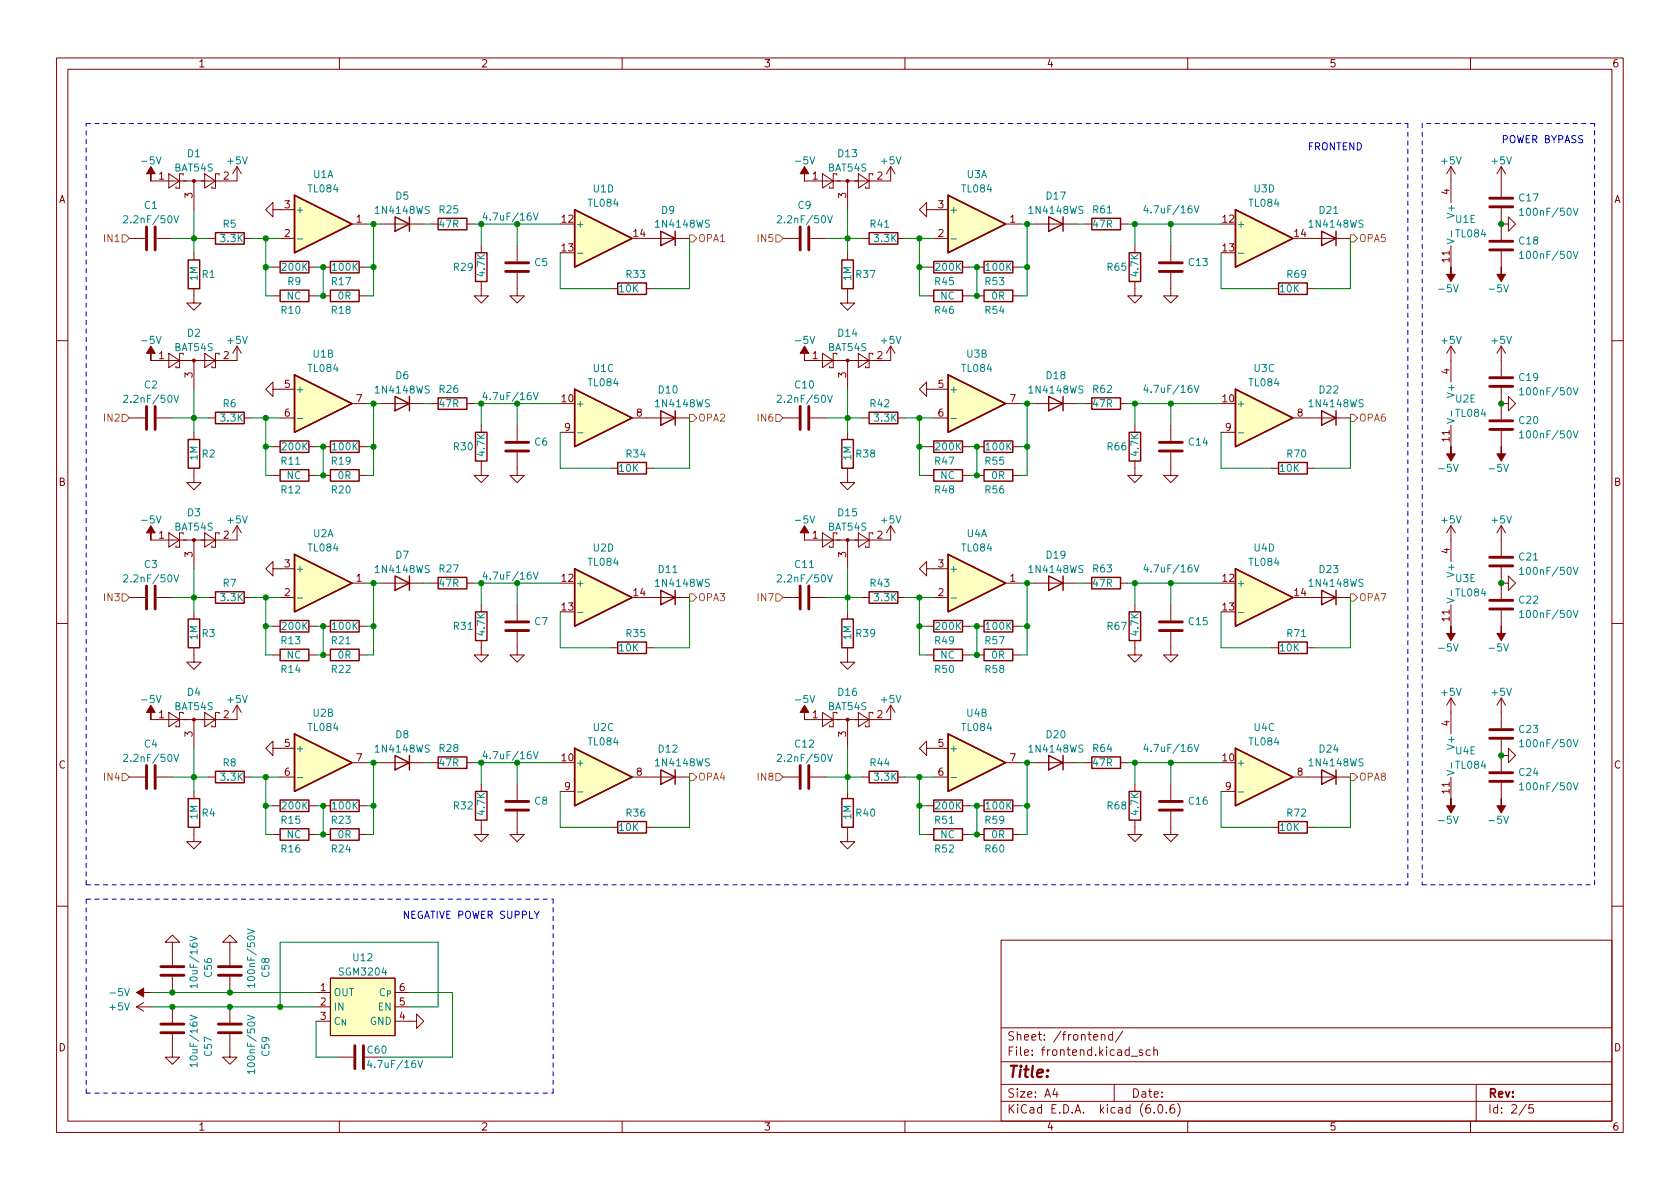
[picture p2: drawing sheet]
<svg xmlns="http://www.w3.org/2000/svg" width="297mm" height="210mm" viewBox="0 0 297 210" stroke-linecap="round" stroke-linejoin="round" font-family="sans-serif">
<defs><g id="words">
<text font-size="2.8" fill="#840000" x="178" y="190.6">Title:</text>
<g font-size="2.1" fill="#840000">
<text x="178" y="184">Sheet: /frontend/</text>
<text x="178" y="186.7">File: frontend.kicad_sch</text>
<text x="178" y="196.9">KiCad E.D.A. kicad (6.0.6)</text>
<text x="178" y="194.1">Size: A4</text>
<text x="200" y="194.1">Date:</text>
<text x="263" y="194.1">Rev:</text>
<text x="263" y="196.9">Id: 2/5</text>
</g>
<g font-size="1.8" fill="#840000">
<text x="35" y="11.9">1</text>
<text x="85" y="11.9">2</text>
<text x="135" y="11.9">3</text>
<text x="185" y="11.9">4</text>
<text x="235" y="11.9">5</text>
<text x="285" y="11.9">6</text>
<text x="10.3" y="35.9">A</text>
<text x="28.1" y="31.7">1</text>
<text x="34" y="35" transform="rotate(-90 34 35)">3</text>
<text x="39.5" y="31.7">2</text>
<text x="143.7" y="31.7">1</text>
<text x="149.6" y="35" transform="rotate(-90 149.6 35)">3</text>
<text x="155.1" y="31.7">2</text>
<text x="256.3" y="34.4" transform="rotate(-90 256.3 34.4)">4</text>
<text x="285.3" y="35.9">A</text>
<text x="50.3" y="41.9">2</text>
<text x="50.3" y="36.8">3</text>
<text x="63" y="39.4">1</text>
<text x="99.3" y="39.4">12</text>
<text x="112" y="41.9">14</text>
<text x="165.9" y="41.9">2</text>
<text x="165.9" y="36.8">3</text>
<text x="178.6" y="39.4">1</text>
<text x="216.2" y="39.4">12</text>
<text x="228.9" y="41.9">14</text>
<text x="99.3" y="44.4">13</text>
<text x="216.2" y="44.4">13</text>
<text x="256.3" y="46.3" transform="rotate(-90 256.3 46.3)">11</text>
<text x="28.1" y="63.5">1</text>
<text x="39.5" y="63.5">2</text>
<text x="143.7" y="63.5">1</text>
<text x="155.1" y="63.5">2</text>
<text x="34" y="66.8" transform="rotate(-90 34 66.8)">3</text>
<text x="50.3" y="68.6">5</text>
<text x="63" y="71.1">7</text>
<text x="99.3" y="71.1">10</text>
<text x="149.6" y="66.8" transform="rotate(-90 149.6 66.8)">3</text>
<text x="165.9" y="68.6">5</text>
<text x="178.6" y="71.1">7</text>
<text x="216.2" y="71.1">10</text>
<text x="256.3" y="66.1" transform="rotate(-90 256.3 66.1)">4</text>
<text x="50.3" y="73.7">6</text>
<text x="99.8" y="76.2">9</text>
<text x="112.5" y="73.7">8</text>
<text x="165.9" y="73.7">6</text>
<text x="216.7" y="76.2">9</text>
<text x="229.4" y="73.7">8</text>
<text x="256.3" y="78.1" transform="rotate(-90 256.3 78.1)">11</text>
<text x="10.3" y="85.9">B</text>
<text x="285.3" y="85.9">B</text>
<text x="28.1" y="95.2">1</text>
<text x="39.5" y="95.2">2</text>
<text x="143.7" y="95.2">1</text>
<text x="155.1" y="95.2">2</text>
<text x="34" y="98.5" transform="rotate(-90 34 98.5)">3</text>
<text x="50.3" y="100.3">3</text>
<text x="149.6" y="98.5" transform="rotate(-90 149.6 98.5)">3</text>
<text x="165.9" y="100.3">3</text>
<text x="256.3" y="97.9" transform="rotate(-90 256.3 97.9)">4</text>
<text x="50.3" y="105.4">2</text>
<text x="63" y="102.9">1</text>
<text x="99.3" y="102.9">12</text>
<text x="99.3" y="107.9">13</text>
<text x="112" y="105.4">14</text>
<text x="165.9" y="105.4">2</text>
<text x="178.6" y="102.9">1</text>
<text x="216.2" y="102.9">12</text>
<text x="216.2" y="107.9">13</text>
<text x="228.9" y="105.4">14</text>
<text x="256.3" y="109.8" transform="rotate(-90 256.3 109.8)">11</text>
<text x="28.1" y="127">1</text>
<text x="34" y="130.3" transform="rotate(-90 34 130.3)">3</text>
<text x="39.5" y="127">2</text>
<text x="143.7" y="127">1</text>
<text x="149.6" y="130.3" transform="rotate(-90 149.6 130.3)">3</text>
<text x="155.1" y="127">2</text>
<text x="256.3" y="128.4" transform="rotate(-90 256.3 128.4)">4</text>
<text x="10.3" y="135.9">C</text>
<text x="50.3" y="132.1">5</text>
<text x="50.3" y="137.2">6</text>
<text x="63" y="134.6">7</text>
<text x="99.3" y="134.6">10</text>
<text x="112.5" y="137.2">8</text>
<text x="165.9" y="132.1">5</text>
<text x="165.9" y="137.2">6</text>
<text x="178.6" y="134.6">7</text>
<text x="216.2" y="134.6">10</text>
<text x="229.4" y="137.2">8</text>
<text x="285.3" y="135.9">C</text>
<text x="99.8" y="139.7">9</text>
<text x="216.7" y="139.7">9</text>
<text x="256.3" y="140.3" transform="rotate(-90 256.3 140.3)">11</text>
<text x="56.7" y="175.3">1</text>
<text x="56.7" y="177.8">2</text>
<text x="70.6" y="177.8">5</text>
<text x="70.6" y="175.3">6</text>
<text x="10.3" y="185.9">D</text>
<text x="56.7" y="180.3">3</text>
<text x="70.6" y="180.3">4</text>
<text x="285.3" y="185.9">D</text>
<text x="35" y="199.9">1</text>
<text x="85" y="199.9">2</text>
<text x="135" y="199.9">3</text>
<text x="185" y="199.9">4</text>
<text x="235" y="199.9">5</text>
<text x="285" y="199.9">6</text>
</g>
<g font-size="1.8" fill="#008484">
<text x="25.3" y="29.1">-5V</text>
<text x="33.2" y="27.8">D1</text>
<text x="40.3" y="29.1">+5V</text>
<text x="140.9" y="29.1">-5V</text>
<text x="148.2" y="27.8">D13</text>
<text x="155.9" y="29.1">+5V</text>
<text x="254.9" y="29.1">+5V</text>
<text x="263.8" y="29.1">+5V</text>
<text x="30.9" y="30.3">BAT54S</text>
<text x="54.6" y="34">TL084</text>
<text x="55.4" y="31.5">U1A</text>
<text x="70" y="35.3">D5</text>
<text x="104.9" y="34">U1D</text>
<text x="146.5" y="30.3">BAT54S</text>
<text x="170.2" y="34">TL084</text>
<text x="171" y="31.5">U3A</text>
<text x="185.1" y="35.3">D17</text>
<text x="221.8" y="34">U3D</text>
<text x="268.7" y="35.6">C17</text>
<text x="22.5" y="39.5">2.2nF/50V</text>
<text x="25.5" y="36.9">C1</text>
<text x="39.5" y="40.3">R5</text>
<text x="52.2" y="37.7">+</text>
<text x="66.6" y="37.8">1N4148WS</text>
<text x="77.7" y="37.7">R25</text>
<text x="77.7" y="40.3">47R</text>
<text x="86.1" y="39">4.7uF/16V</text>
<text x="101.7" y="40.3">+</text>
<text x="104.1" y="36.6">TL084</text>
<text x="116.1" y="40.3">1N4148WS</text>
<text x="117" y="37.8">D9</text>
<text x="138.1" y="39.5">2.2nF/50V</text>
<text x="141.1" y="36.9">C9</text>
<text x="153.9" y="40.3">R41</text>
<text x="167.8" y="37.7">+</text>
<text x="182.2" y="37.8">1N4148WS</text>
<text x="193.3" y="37.7">R61</text>
<text x="193.3" y="40.3">47R</text>
<text x="202.9" y="37.7">4.7uF/16V</text>
<text x="218.6" y="40.3">+</text>
<text x="221" y="36.6">TL084</text>
<text x="231.7" y="40.3">1N4148WS</text>
<text x="233.3" y="37.8">D21</text>
<text x="257.2" y="38.1" transform="rotate(-90 257.2 38.1)">V+</text>
<text x="257.4" y="39.4">U1E</text>
<text x="257.5" y="42">TL084</text>
<text x="269.4" y="38.1">100nF/50V</text>
<text x="39.1" y="42.8">3.3K</text>
<text x="50" y="47.9">200K</text>
<text x="58.9" y="47.9">100K</text>
<text x="80.3" y="47.9">R29</text>
<text x="94.5" y="47">C5</text>
<text x="154.7" y="42.8">3.3K</text>
<text x="165.5" y="47.9">200K</text>
<text x="174.4" y="47.9">100K</text>
<text x="195.8" y="47.9">R65</text>
<text x="210.2" y="47">C13</text>
<text x="268.7" y="43.2">C18</text>
<text x="269.4" y="45.8">100nF/50V</text>
<text x="34.9" y="49.6" transform="rotate(-90 34.9 49.6)">1M</text>
<text x="35.7" y="49.1">R1</text>
<text x="50.7" y="53">NC</text>
<text x="50.9" y="50.4">R9</text>
<text x="58.7" y="50.4">R17</text>
<text x="59.8" y="53">0R</text>
<text x="85.7" y="48.8" transform="rotate(-90 85.7 48.8)">4.7K</text>
<text x="109.5" y="51.7">10K</text>
<text x="110.8" y="49.1">R33</text>
<text x="150.5" y="49.6" transform="rotate(-90 150.5 49.6)">1M</text>
<text x="151.4" y="49.1">R37</text>
<text x="165.4" y="50.4">R45</text>
<text x="166.3" y="53">NC</text>
<text x="174.3" y="50.4">R53</text>
<text x="175.4" y="53">0R</text>
<text x="201.3" y="48.8" transform="rotate(-90 201.3 48.8)">4.7K</text>
<text x="226.4" y="51.7">10K</text>
<text x="227.6" y="49.1">R69</text>
<text x="254.6" y="51.7">-5V</text>
<text x="263.5" y="51.7">-5V</text>
<text x="33.2" y="59.5">D2</text>
<text x="49.8" y="55.5">R10</text>
<text x="58.7" y="55.5">R18</text>
<text x="148.2" y="59.5">D14</text>
<text x="165.4" y="55.5">R46</text>
<text x="174.3" y="55.5">R54</text>
<text x="25.3" y="60.8">-5V</text>
<text x="30.9" y="62.1">BAT54S</text>
<text x="40.3" y="60.8">+5V</text>
<text x="54.6" y="65.8">TL084</text>
<text x="55.4" y="63.2">U1B</text>
<text x="104.9" y="65.8">U1C</text>
<text x="140.9" y="60.8">-5V</text>
<text x="146.5" y="62.1">BAT54S</text>
<text x="155.9" y="60.8">+5V</text>
<text x="170.2" y="65.8">TL084</text>
<text x="171" y="63.2">U3B</text>
<text x="221.8" y="65.8">U3C</text>
<text x="254.9" y="60.8">+5V</text>
<text x="263.8" y="60.8">+5V</text>
<text x="22.5" y="71.2">2.2nF/50V</text>
<text x="25.5" y="68.7">C2</text>
<text x="52.2" y="69.5">+</text>
<text x="66.6" y="69.6">1N4148WS</text>
<text x="70" y="67">D6</text>
<text x="77.7" y="69.5">R26</text>
<text x="86.1" y="70.7">4.7uF/16V</text>
<text x="104.1" y="68.3">TL084</text>
<text x="116.5" y="69.6">D10</text>
<text x="138.1" y="71.2">2.2nF/50V</text>
<text x="140.6" y="68.7">C10</text>
<text x="167.8" y="69.5">+</text>
<text x="182.2" y="69.6">1N4148WS</text>
<text x="185.1" y="67">D18</text>
<text x="193.3" y="69.5">R62</text>
<text x="202.9" y="69.5">4.7uF/16V</text>
<text x="221" y="68.3">TL084</text>
<text x="233.3" y="69.6">D22</text>
<text x="257.2" y="69.9" transform="rotate(-90 257.2 69.9)">V+</text>
<text x="257.4" y="71.2">U2E</text>
<text x="268.7" y="67.4">C19</text>
<text x="269.4" y="69.9">100nF/50V</text>
<text x="39.1" y="74.5">3.3K</text>
<text x="39.5" y="72">R6</text>
<text x="77.7" y="72">47R</text>
<text x="101.7" y="72">+</text>
<text x="116.1" y="72">1N4148WS</text>
<text x="153.9" y="72">R42</text>
<text x="154.7" y="74.5">3.3K</text>
<text x="193.3" y="72">47R</text>
<text x="218.6" y="72">+</text>
<text x="231.7" y="72">1N4148WS</text>
<text x="257.5" y="73.7">TL084</text>
<text x="268.7" y="75">C20</text>
<text x="269.4" y="77.5">100nF/50V</text>
<text x="34.9" y="81.3" transform="rotate(-90 34.9 81.3)">1M</text>
<text x="35.7" y="80.9">R2</text>
<text x="49.8" y="82.2">R11</text>
<text x="50" y="79.6">200K</text>
<text x="58.7" y="82.2">R19</text>
<text x="58.9" y="79.6">100K</text>
<text x="80.3" y="79.6">R30</text>
<text x="85.7" y="80.5" transform="rotate(-90 85.7 80.5)">4.7K</text>
<text x="94.5" y="78.8">C6</text>
<text x="109.5" y="83.4">10K</text>
<text x="110.8" y="80.9">R34</text>
<text x="150.5" y="81.3" transform="rotate(-90 150.5 81.3)">1M</text>
<text x="151.4" y="80.9">R38</text>
<text x="165.4" y="82.2">R47</text>
<text x="165.5" y="79.6">200K</text>
<text x="174.3" y="82.2">R55</text>
<text x="174.4" y="79.6">100K</text>
<text x="195.8" y="79.6">R66</text>
<text x="201.3" y="80.5" transform="rotate(-90 201.3 80.5)">4.7K</text>
<text x="210.2" y="78.8">C14</text>
<text x="226.4" y="83.4">10K</text>
<text x="227.6" y="80.9">R70</text>
<text x="254.6" y="83.4">-5V</text>
<text x="263.5" y="83.4">-5V</text>
<text x="49.8" y="87.2">R12</text>
<text x="50.7" y="84.7">NC</text>
<text x="58.7" y="87.2">R20</text>
<text x="59.8" y="84.7">0R</text>
<text x="165.4" y="87.2">R48</text>
<text x="166.3" y="84.7">NC</text>
<text x="174.3" y="87.2">R56</text>
<text x="175.4" y="84.7">0R</text>
<text x="25.3" y="92.6">-5V</text>
<text x="30.9" y="93.8">BAT54S</text>
<text x="33.2" y="91.3">D3</text>
<text x="40.3" y="92.6">+5V</text>
<text x="55.4" y="95">U2A</text>
<text x="140.9" y="92.6">-5V</text>
<text x="146.5" y="93.8">BAT54S</text>
<text x="148.2" y="91.3">D15</text>
<text x="155.9" y="92.6">+5V</text>
<text x="171" y="95">U4A</text>
<text x="254.9" y="92.6">+5V</text>
<text x="263.8" y="92.6">+5V</text>
<text x="25.5" y="100.4">C3</text>
<text x="52.2" y="101.2">+</text>
<text x="54.6" y="97.5">TL084</text>
<text x="66.6" y="101.3">1N4148WS</text>
<text x="70" y="98.8">D7</text>
<text x="77.7" y="101.2">R27</text>
<text x="104.1" y="100.1">TL084</text>
<text x="104.9" y="97.5">U2D</text>
<text x="116.5" y="101.3">D11</text>
<text x="140.6" y="100.4">C11</text>
<text x="167.8" y="101.2">+</text>
<text x="170.2" y="97.5">TL084</text>
<text x="182.2" y="101.3">1N4148WS</text>
<text x="185.1" y="98.8">D19</text>
<text x="193.3" y="101.2">R63</text>
<text x="202.9" y="101.2">4.7uF/16V</text>
<text x="221" y="100.1">TL084</text>
<text x="221.8" y="97.5">U4D</text>
<text x="233.3" y="101.3">D23</text>
<text x="257.2" y="101.6" transform="rotate(-90 257.2 101.6)">V+</text>
<text x="268.7" y="99.1">C21</text>
<text x="269.4" y="101.6">100nF/50V</text>
<text x="22.5" y="103">2.2nF/50V</text>
<text x="39.1" y="106.3">3.3K</text>
<text x="39.5" y="103.8">R7</text>
<text x="77.7" y="103.8">47R</text>
<text x="86.1" y="102.5">4.7uF/16V</text>
<text x="101.7" y="103.8">+</text>
<text x="116.1" y="103.8">1N4148WS</text>
<text x="138.1" y="103">2.2nF/50V</text>
<text x="153.9" y="103.8">R43</text>
<text x="154.7" y="106.3">3.3K</text>
<text x="193.3" y="103.8">47R</text>
<text x="218.6" y="103.8">+</text>
<text x="231.7" y="103.8">1N4148WS</text>
<text x="257.4" y="102.9">U3E</text>
<text x="257.5" y="105.5">TL084</text>
<text x="268.7" y="106.7">C22</text>
<text x="34.9" y="113.1" transform="rotate(-90 34.9 113.1)">1M</text>
<text x="35.7" y="112.6">R3</text>
<text x="49.8" y="113.9">R13</text>
<text x="50" y="111.4">200K</text>
<text x="58.7" y="113.9">R21</text>
<text x="58.9" y="111.4">100K</text>
<text x="80.3" y="111.4">R31</text>
<text x="85.7" y="112.3" transform="rotate(-90 85.7 112.3)">4.7K</text>
<text x="94.5" y="110.5">C7</text>
<text x="110.8" y="112.6">R35</text>
<text x="150.5" y="113.1" transform="rotate(-90 150.5 113.1)">1M</text>
<text x="151.4" y="112.6">R39</text>
<text x="165.4" y="113.9">R49</text>
<text x="165.5" y="111.4">200K</text>
<text x="174.3" y="113.9">R57</text>
<text x="174.4" y="111.4">100K</text>
<text x="195.8" y="111.4">R67</text>
<text x="201.3" y="112.3" transform="rotate(-90 201.3 112.3)">4.7K</text>
<text x="210.2" y="110.5">C15</text>
<text x="227.6" y="112.6">R71</text>
<text x="269.4" y="109.3">100nF/50V</text>
<text x="49.8" y="119">R14</text>
<text x="50.7" y="116.5">NC</text>
<text x="58.7" y="119">R22</text>
<text x="59.8" y="116.5">0R</text>
<text x="109.5" y="115.2">10K</text>
<text x="165.4" y="119">R50</text>
<text x="166.3" y="116.5">NC</text>
<text x="174.3" y="119">R58</text>
<text x="175.4" y="116.5">0R</text>
<text x="226.4" y="115.2">10K</text>
<text x="254.6" y="115.2">-5V</text>
<text x="263.5" y="115.2">-5V</text>
<text x="25.3" y="124.3">-5V</text>
<text x="30.9" y="125.6">BAT54S</text>
<text x="33.2" y="123">D4</text>
<text x="40.3" y="124.3">+5V</text>
<text x="140.9" y="124.3">-5V</text>
<text x="146.5" y="125.6">BAT54S</text>
<text x="148.2" y="123">D16</text>
<text x="155.9" y="124.3">+5V</text>
<text x="254.9" y="123">+5V</text>
<text x="263.8" y="123">+5V</text>
<text x="54.6" y="129.3">TL084</text>
<text x="55.4" y="126.7">U2B</text>
<text x="70" y="130.5">D8</text>
<text x="104.1" y="131.8">TL084</text>
<text x="104.9" y="129.3">U2C</text>
<text x="170.2" y="129.3">TL084</text>
<text x="171" y="126.7">U4B</text>
<text x="185.1" y="130.5">D20</text>
<text x="221" y="131.8">TL084</text>
<text x="221.8" y="129.3">U4C</text>
<text x="268.7" y="129.6">C23</text>
<text x="22.5" y="134.7">2.2nF/50V</text>
<text x="25.5" y="132.2">C4</text>
<text x="39.5" y="135.5">R8</text>
<text x="52.2" y="133">+</text>
<text x="66.6" y="133.1">1N4148WS</text>
<text x="77.7" y="133">R28</text>
<text x="77.7" y="135.5">47R</text>
<text x="86.1" y="134.2">4.7uF/16V</text>
<text x="101.7" y="135.5">+</text>
<text x="116.1" y="135.5">1N4148WS</text>
<text x="116.5" y="133.1">D12</text>
<text x="138.1" y="134.7">2.2nF/50V</text>
<text x="140.6" y="132.2">C12</text>
<text x="153.9" y="135.5">R44</text>
<text x="167.8" y="133">+</text>
<text x="182.2" y="133.1">1N4148WS</text>
<text x="193.3" y="133">R64</text>
<text x="193.3" y="135.5">47R</text>
<text x="202.9" y="133">4.7uF/16V</text>
<text x="218.6" y="135.5">+</text>
<text x="231.7" y="135.5">1N4148WS</text>
<text x="233.3" y="133.1">D24</text>
<text x="257.2" y="132.1" transform="rotate(-90 257.2 132.1)">V+</text>
<text x="257.4" y="133.4">U4E</text>
<text x="257.5" y="135.9">TL084</text>
<text x="268.7" y="137.2">C24</text>
<text x="269.4" y="132.1">100nF/50V</text>
<text x="39.1" y="138">3.3K</text>
<text x="50" y="143.1">200K</text>
<text x="58.9" y="143.1">100K</text>
<text x="80.3" y="143.1">R32</text>
<text x="94.5" y="142.3">C8</text>
<text x="154.7" y="138">3.3K</text>
<text x="165.5" y="143.1">200K</text>
<text x="174.4" y="143.1">100K</text>
<text x="195.8" y="143.1">R68</text>
<text x="210.2" y="142.3">C16</text>
<text x="269.4" y="139.7">100nF/50V</text>
<text x="34.9" y="144.8" transform="rotate(-90 34.9 144.8)">1M</text>
<text x="35.7" y="144.4">R4</text>
<text x="49.8" y="145.7">R15</text>
<text x="50.7" y="148.2">NC</text>
<text x="58.7" y="145.7">R23</text>
<text x="59.8" y="148.2">0R</text>
<text x="85.7" y="144" transform="rotate(-90 85.7 144)">4.7K</text>
<text x="109.5" y="146.9">10K</text>
<text x="110.8" y="144.4">R36</text>
<text x="150.5" y="144.8" transform="rotate(-90 150.5 144.8)">1M</text>
<text x="151.4" y="144.4">R40</text>
<text x="165.4" y="145.7">R51</text>
<text x="166.3" y="148.2">NC</text>
<text x="174.3" y="145.7">R59</text>
<text x="175.4" y="148.2">0R</text>
<text x="201.3" y="144" transform="rotate(-90 201.3 144)">4.7K</text>
<text x="226.4" y="146.9">10K</text>
<text x="227.6" y="144.4">R72</text>
<text x="254.6" y="145.7">-5V</text>
<text x="263.5" y="145.7">-5V</text>
<text x="49.8" y="150.7">R16</text>
<text x="58.7" y="150.7">R24</text>
<text x="165.4" y="150.7">R52</text>
<text x="174.3" y="150.7">R60</text>
<text x="37.5" y="172.7" transform="rotate(-90 37.5 172.7)">C56</text>
<text x="45.1" y="173.9" transform="rotate(-90 45.1 173.9)">100nF/50V</text>
<text x="47.6" y="172.7" transform="rotate(-90 47.6 172.7)">C58</text>
<text x="60.2" y="172.5">SGM3204</text>
<text x="62.5" y="170">U12</text>
<text x="19.5" y="178.7">+5V</text>
<text x="19.7" y="176.1">-5V</text>
<text x="34.9" y="174.1" transform="rotate(-90 34.9 174.1)">10uF/16V</text>
<text x="58.9" y="176.1">OUT</text>
<text x="58.9" y="178.7">IN</text>
<text x="66.9" y="178.7">EN</text>
<text x="65.4" y="181.2">GND</text>
<text x="34.9" y="188" transform="rotate(-90 34.9 188)">10uF/16V</text>
<text x="37.5" y="186.7" transform="rotate(-90 37.5 186.7)">C57</text>
<text x="45.1" y="189.1" transform="rotate(-90 45.1 189.1)">100nF/50V</text>
<text x="47.6" y="186.7" transform="rotate(-90 47.6 186.7)">C59</text>
<text x="65" y="186.3">C60</text>
<text x="65.7" y="188.8">4.7uF/16V</text>
</g>
<g font-size="1.8" fill="#0000c2">
<text x="231.1" y="26.6">FRONTEND</text>
<text x="265.4" y="25.3">POWER BYPASS</text>
<text x="71.1" y="162.5">NEGATIVE POWER SUPPLY</text>
</g>
<g font-size="1.8" fill="#848400">
<text x="18.6" y="42.8">IN1</text>
<text x="123.4" y="42.8">OPA1</text>
<text x="134.2" y="42.8">IN5</text>
<text x="240.2" y="42.8">OPA5</text>
<text x="18.6" y="74.5">IN2</text>
<text x="123.4" y="74.5">OPA2</text>
<text x="134.2" y="74.5">IN6</text>
<text x="240.2" y="74.5">OPA6</text>
<text x="18.6" y="106.3">IN3</text>
<text x="123.4" y="106.3">OPA3</text>
<text x="134.2" y="106.3">IN7</text>
<text x="240.2" y="106.3">OPA7</text>
<text x="18.6" y="138">IN4</text>
<text x="123.4" y="138">OPA4</text>
<text x="134.2" y="138">IN8</text>
<text x="240.2" y="138">OPA8</text>
</g>
</g></defs>
<g fill="none" stroke="#840000" stroke-width=".18">
<path d="M10 10.2h277v190.1h-277zM12 12.2h273v186.1h-273zM60 10.2v2M110 10.2v2M160 10.2v2M210 10.2v2M260 10.2v2M29.8 30.7l1.9 1.3-1.9 1.3zM31.7 30.7v2.6h-.6v-.3M32.4 30.7v.3M34.3 32v5.1M36.2 30.7l1.9 1.3-1.9 1.3z"/>
<path d="M38.7 31v-.3h-.6v2.6h-.6v-.3M41.9 29.5l-.8 1.2M41.9 29.5v2.5h-15.2M41.9 29.5l.8 1.2M48.3 37.1v-1.3l-1.3 1.3 1.3 1.2v-1.2h3.8M62.2 39.6h2.6M67.3 39.6h7.6M76.2 39.6h1.3M82.5 39.6h1.3M145.4 30.7l1.9 1.3-1.9 1.3zM147.3 30.7v2.6h-.6v-.3M148 30.7v.3"/>
<path d="M149.9 32v5.1M151.8 30.7l1.9 1.3-1.9 1.3zM154.3 31v-.3h-.6v2.6h-.7v-.3M157.5 29.5v2.5h-15.3M157.5 29.5l-.8 1.2M157.5 29.5l.7 1.2M163.8 37.1v-1.3l-1.2 1.3 1.2 1.2v-1.2h3.8M177.8 39.6h2.5M182.9 39.6h7.6M191.8 39.6h1.2M198.1 39.6h1.3M256.5 29.5v6.3"/>
<path d="M256.5 29.5l-.7 1.2M256.5 29.5l.8 1.2M265.4 39.6h1.3v-1.3l1.3 1.3-1.3 1.3v-1.3M265.4 29.5v5.3M265.4 36.8v5.6M265.4 29.5l-.7 1.2M265.4 29.5l.8 1.2M22.9 42.2h2.8M27.7 42.2h2.8M34.3 51v2.6h1.3l-1.3 1.3-1.3-1.3h1.3M34.3 44.7v1.3M36.8 42.2h1.3"/>
<path d="M43.2 42.2h1.2M48.3 47.2h1.2M48.3 52.3h1.2M49.5 42.2h2.6M54.6 47.2h1.3M54.6 52.3h1.3M57.1 47.2h1.3M57.1 52.3h1.3M63.5 47.2h1.3M63.5 52.3h1.3M85.1 49.8v2.5h1.3l-1.3 1.3-1.3-1.3h1.3M85.1 43.4v1.3"/>
<path d="M91.4 48.3v4h1.3l-1.3 1.3-1.2-1.3h1.2M91.4 43.4v2.8M107.9 51h1.3M114.3 42.2h7.6M114.3 51h1.3M138.4 42.2h2.8M143.3 42.2h2.7M149.9 51v2.6h1.2l-1.2 1.3-1.3-1.3h1.3M149.9 44.7v1.3M152.4 42.2h1.3M158.7 42.2h1.3M163.8 47.2h1.3"/>
<path d="M163.8 52.3h1.3M165.1 42.2h2.5M170.2 47.2h1.2M170.2 52.3h1.2M172.7 47.2h1.3M172.7 52.3h1.3M179.1 47.2h1.2M179.1 52.3h1.2M200.7 49.8v2.5h1.2l-1.2 1.3-1.3-1.3h1.3M200.7 43.4v1.3M207 48.3v4h1.3l-1.3 1.3-1.3-1.3h1.3M207 43.4v2.8"/>
<path d="M224.8 51h1.3M231.1 42.2h7.7M231.1 51h1.3M256.5 43.4v3.8M265.4 44.4v2.8M10 60.2h2M22.9 73.9h2.8M27.7 73.9h2.8M29.8 62.5l1.9 1.2-1.9 1.3zM31.7 62.5v2.5h-.6v-.2M32.4 62.5v.2M34.3 63.7v5.1"/>
<path d="M34.3 76.4v1.3M36.2 62.5l1.9 1.2-1.9 1.3zM36.8 73.9h1.3M38.7 62.7v-.2h-.6v2.5h-.6v-.2M41.9 61.2v2.5h-15.2M41.9 61.2l-.8 1.3M41.9 61.2l.8 1.3M43.2 73.9h1.2M48.3 68.8v-1.2l-1.3 1.2 1.3 1.3v-1.3h3.8M48.3 79h1.2M49.5 73.9h2.6M54.6 79h1.3"/>
<path d="M57.1 79h1.3M62.2 71.4h2.6M63.5 79h1.3M67.3 71.4h7.6M76.2 71.4h1.3M82.5 71.4h1.3M85.1 75.2v1.2M91.4 75.2v2.8M99.1 76.4h2.5M111.8 73.9h10.1M138.4 73.9h2.8M143.3 73.9h2.7"/>
<path d="M145.4 62.5l1.9 1.2-1.9 1.3zM147.3 62.5v2.5h-.6v-.2M148 62.5v.2M149.9 63.7v5.1M149.9 76.4v1.3M151.8 62.5l1.9 1.2-1.9 1.3zM152.4 73.9h1.3M154.3 62.7v-.2h-.6v2.5h-.7v-.2M157.5 61.2v2.5h-15.3M157.5 61.2l-.8 1.3M157.5 61.2l.7 1.3M158.7 73.9h1.3"/>
<path d="M163.8 68.8v-1.2l-1.2 1.2 1.2 1.3v-1.3h3.8M163.8 79h1.3M165.1 73.9h2.5M170.2 79h1.2M172.7 79h1.3M177.8 71.4h2.5M179.1 79h1.2M182.9 71.4h7.6M191.8 71.4h1.2M198.1 71.4h1.3M200.7 75.2v1.2M207 75.2v2.8"/>
<path d="M215.9 76.4h2.5M228.6 73.9h10.2M256.5 61.2v6.4M256.5 75.2v3.8M256.5 61.2l-.7 1.3M256.5 61.2l.8 1.3M265.4 71.4h1.3v-1.3l1.3 1.3-1.3 1.2v-1.2M265.4 61.2l-.7 1.3M265.4 61.2v5.3M265.4 68.6v5.6M265.4 76.2v2.8M265.4 61.2l.8 1.3"/>
<path d="M285 60.2h2M29.8 94.2l1.9 1.3-1.9 1.3zM31.7 94.2v2.6h-.6v-.3M32.4 94.2v.3M34.3 82.8v2.5h1.3l-1.3 1.3-1.3-1.3h1.3M34.3 95.5v5.1M36.2 94.2l1.9 1.3-1.9 1.3zM38.7 94.5v-.3h-.6v2.6h-.6v-.3M41.9 93v2.5h-15.2M41.9 93l-.8 1.2M41.9 93l.8 1.2M48.3 84.1h1.2"/>
<path d="M54.6 84.1h1.3M57.1 84.1h1.3M63.5 84.1h1.3M85.1 81.5v2.6h1.3l-1.3 1.2-1.3-1.2h1.3M91.4 80v4.1h1.3l-1.3 1.2-1.2-1.2h1.2M107.9 82.8h1.3M114.3 82.8h1.3M145.4 94.2l1.9 1.3-1.9 1.3zM147.3 94.2v2.6h-.6v-.3M148 94.2v.3M149.9 82.8v2.5h1.2l-1.2 1.3-1.3-1.3h1.3M149.9 95.5v5.1"/>
<path d="M151.8 94.2l1.9 1.3-1.9 1.3zM154.3 94.5v-.3h-.6v2.6h-.7v-.3M157.5 93v2.5h-15.3M157.5 93l-.8 1.2M157.5 93l.7 1.2M163.8 84.1h1.3M170.2 84.1h1.2M172.7 84.1h1.3M179.1 84.1h1.2M200.7 81.5v2.6h1.2l-1.2 1.2-1.3-1.2h1.3M207 80v4.1h1.3l-1.3 1.2-1.3-1.2h1.3M224.8 82.8h1.3"/>
<path d="M231.1 82.8h1.3M256.5 93v6.3M256.5 93l-.7 1.2M256.5 93l.8 1.2M265.4 93v5.3M265.4 93l-.7 1.2M265.4 93l.8 1.2M10 110.2h2M22.9 105.7h2.8M27.7 105.7h2.8M34.3 114.5v2.6h1.3l-1.3 1.3-1.3-1.3h1.3M34.3 108.2v1.3"/>
<path d="M36.8 105.7h1.3M43.2 105.7h1.2M48.3 100.6v-1.3l-1.3 1.3 1.3 1.2v-1.2h3.8M48.3 115.8h1.2M48.3 110.7h1.2M49.5 105.7h2.6M54.6 115.8h1.3M54.6 110.7h1.3M57.1 115.8h1.3M57.1 110.7h1.3M62.2 103.1h2.6M63.5 115.8h1.3"/>
<path d="M63.5 110.7h1.3M67.3 103.1h7.6M76.2 103.1h1.3M82.5 103.1h1.3M85.1 113.3v2.5h1.3l-1.3 1.3-1.3-1.3h1.3M85.1 106.9v1.3M91.4 111.8v4h1.3l-1.3 1.3-1.2-1.3h1.2M91.4 106.9v2.8M107.9 114.5h1.3M114.3 114.5h1.3M114.3 105.7h7.6M138.4 105.7h2.8"/>
<path d="M143.3 105.7h2.7M149.9 114.5v2.6h1.2l-1.2 1.3-1.3-1.3h1.3M149.9 108.2v1.3M152.4 105.7h1.3M158.7 105.7h1.3M163.8 100.6v-1.3l-1.2 1.3 1.2 1.2v-1.2h3.8M163.8 115.8h1.3M163.8 110.7h1.3M165.1 105.7h2.5M170.2 115.8h1.2M170.2 110.7h1.2M172.7 115.8h1.3"/>
<path d="M172.7 110.7h1.3M177.8 103.1h2.5M179.1 115.8h1.2M179.1 110.7h1.2M182.9 103.1h7.6M191.8 103.1h1.2M198.1 103.1h1.3M200.7 113.3v2.5h1.2l-1.2 1.3-1.3-1.3h1.3M200.7 106.9v1.3M207 111.8v4h1.3l-1.3 1.3-1.3-1.3h1.3M207 106.9v2.8M224.8 114.5h1.3"/>
<path d="M231.1 114.5h1.3M231.1 105.7h7.7M256.5 106.9v3.8M265.4 103.1h1.3v-1.3l1.3 1.3-1.3 1.3v-1.3M265.4 100.3v5.6M265.4 107.9v2.8M285 110.2h2M22.9 137.4h2.8M27.7 137.4h2.8M29.8 126l1.9 1.2-1.9 1.3zM31.7 126v2.5h-.6v-.2M32.4 126v.2"/>
<path d="M34.3 127.2v5.1M34.3 139.9v1.3M36.2 126l1.9 1.2-1.9 1.3zM36.8 137.4h1.3M38.7 126.2v-.2h-.6v2.5h-.6v-.2M41.9 124.7v2.5h-15.2M41.9 124.7l-.8 1.3M41.9 124.7l.8 1.3M43.2 137.4h1.2M48.3 132.3v-1.2l-1.3 1.2 1.3 1.3v-1.3h3.8M49.5 137.4h2.6M62.2 134.9h2.6"/>
<path d="M67.3 134.9h7.6M76.2 134.9h1.3M82.5 134.9h1.3M85.1 138.7v1.2M91.4 138.7v2.8M99.1 139.9h2.5M111.8 137.4h10.1M138.4 137.4h2.8M143.3 137.4h2.7M145.4 126l1.9 1.2-1.9 1.3zM147.3 126v2.5h-.6v-.2M148 126v.2"/>
<path d="M149.9 127.2v5.1M149.9 139.9v1.3M151.8 126l1.9 1.2-1.9 1.3zM152.4 137.4h1.3M154.3 126.2v-.2h-.6v2.5h-.7v-.2M157.5 124.7v2.5h-15.3M157.5 124.7l-.8 1.3M157.5 124.7l.7 1.3M158.7 137.4h1.3M163.8 132.3v-1.2l-1.2 1.2 1.2 1.3v-1.3h3.8M165.1 137.4h2.5M177.8 134.9h2.5"/>
<path d="M182.9 134.9h7.6M191.8 134.9h1.2M198.1 134.9h1.3M200.7 138.7v1.2M207 138.7v2.8M215.9 139.9h2.5M228.6 137.4h10.2M256.5 123.4v6.4M256.5 137.4v3.8M256.5 123.4l-.7 1.3M256.5 123.4l.8 1.3M265.4 133.6h1.3v-1.3l1.3 1.3-1.3 1.3v-1.3"/>
<path d="M265.4 123.4v5.4M265.4 130.8v5.6M265.4 138.4v2.8M265.4 123.4l-.7 1.3M265.4 123.4l.8 1.3M34.3 146.3v2.5h1.3l-1.3 1.3-1.3-1.3h1.3M48.3 142.5h1.2M48.3 147.6h1.2M54.6 142.5h1.3M54.6 147.6h1.3M57.1 142.5h1.3M57.1 147.6h1.3"/>
<path d="M63.5 142.5h1.3M63.5 147.6h1.3M85.1 145v2.6h1.3l-1.3 1.2-1.3-1.2h1.3M91.4 143.5v4.1h1.3l-1.3 1.2-1.2-1.2h1.2M107.9 146.3h1.3M114.3 146.3h1.3M149.9 146.3v2.5h1.2l-1.2 1.3-1.3-1.3h1.3M163.8 142.5h1.3M163.8 147.6h1.3M170.2 142.5h1.2M170.2 147.6h1.2M172.7 142.5h1.3"/>
<path d="M172.7 147.6h1.3M179.1 142.5h1.2M179.1 147.6h1.2M200.7 145v2.6h1.2l-1.2 1.2-1.3-1.2h1.3M207 143.5v4.1h1.3l-1.3 1.2-1.3-1.2h1.3M224.8 146.3h1.3M231.1 146.3h1.3M10 160.2h2M24.1 178l1.3 .8M24.1 178h2.6M25.4 177.3l-1.3 .7M30.5 166.6h1.2l-1.2-1.3-1.3 1.3h1.3v4.1"/>
<path d="M30.5 172.7v2.8M30.5 178v2.8M40.6 166.6h1.3l-1.3-1.3-1.2 1.3h1.2v4.1M40.6 172.7v2.8M40.6 178v2.8M55.9 178h2.5M55.9 175.5h2.5M58.4 173h11.4v10.1h-11.4zM69.8 178h2.6M69.8 175.5h2.6M177 166.3h108v32h-108zM285 160.2h2"/>
<path d="M30.5 182.9v4h1.2l-1.2 1.3-1.3-1.3h1.3M40.6 182.9v4h1.3l-1.3 1.3-1.2-1.3h1.2M55.9 180.6h2.5M59.7 186.9h2.8M60 198.3v2M69.8 180.6h3.9v-1.3l1.2 1.3-1.2 1.3v-1.3M110 198.3v2M160 198.3v2M177 194.8h108M177 191.8h108M177 187.8h108M177 181.8h108"/>
<path d="M186.5 192.5l-.4 1h1M186.9 193v1M194.7 183.1l.2-.2 .4 .1 .1 .9M194.7 182.9v1M196.7 183l-.4-.1-.3 .3v.4l.1 .3h.6M196.7 182.4v1.5M197 191.8v3M198.5 182.4l-1.3 1.9M200 186.8h1.1M202 185.7l-.4-.1-.2 .2 .1 .3 .5 .1v.4h-.6M203.4 185.7l-.5-.1-.3 .3v.4l.2 .3h.6M204 185.8l.2-.2 .4 .1v.9"/>
<path d="M204 185.1v1.5M204.1 196.7v.1M204.9 195.4l.2-.1a.81 .81 0 0 1 .6 .7 .81 .81 0 0 1-.3 .8h-.2a.81 .81 0 0 1-.6-.6 .81 .81 0 0 1 .3-.8zM206.2 196.7v.1M207.6 195.3a.59 .59 0 0 0-.7 .7v.5l.1 .3h.4l.2-.1 .1-.5-.1-.2-.5-.1-.2 .3M208.2 195.1a1.72 1.72 0 0 1 0 2.3M210 198.3v2M260 198.3v2M261 191.8v6.5M269.9 195.3l-1.3 1.9M271.1 195.3h-.7l-.1 .7 .2-.1 .5 .1 .2 .2-.1 .5-.2 .1-.6-.1"/>
</g>
<g fill="#840000" stroke="#840000" stroke-width=".18">
<path d="M265.4 47.2v1.3h.8l-.8 1.3-.7-1.3h.7z"/>
<path d="M26.7 29.5l.7 1.2h-.7v1.3v-1.3h-.8z"/>
<path d="M142.2 93l.8 1.2h-.8v1.3v-1.3h-.7z"/>
<path d="M26.7 124.7l.7 1.3h-.7v1.2v-1.2h-.8z"/>
<path d="M142.2 61.2l.8 1.3h-.8v1.2v-1.2h-.7z"/>
<path d="M142.2 124.7l.8 1.3h-.8v1.2v-1.2h-.7z"/>
<path d="M256.5 47.2v1.3h.8l-.8 1.3-.7-1.3h.7z"/>
<path d="M265.4 141.2v1.3h.8l-.8 1.3-.7-1.3h.7z"/>
<path d="M256.5 141.2v1.3h.8l-.8 1.3-.7-1.3h.7z"/>
<path d="M265.4 110.7v1.3h.8l-.8 1.3-.7-1.3h.7z"/>
<path d="M256.5 110.7v1.3h.8l-.8 1.3-.7-1.3h.7z"/>
<path d="M26.7 61.2l.7 1.3h-.7v1.2v-1.2h-.8z"/>
<path d="M256.5 79v1.3h.8l-.8 1.2-.7-1.2h.7z"/>
<path d="M265.4 79v1.3h.8l-.8 1.2-.7-1.2h.7z"/>
<path d="M24.1 175.5l1.3-.8v.8h1.3h-1.3v.8z"/>
<path d="M142.2 29.5l.8 1.2h-.8v1.3v-1.3h-.7z"/>
<path d="M26.7 93l.7 1.2h-.7v1.3v-1.3h-.8z"/>
<circle cx="34.3" cy="32" r=".25"/>
<circle cx="34.3" cy="127.2" r=".25"/>
<circle cx="149.9" cy="95.5" r=".25"/>
<circle cx="34.3" cy="95.5" r=".25"/>
<circle cx="149.9" cy="63.7" r=".25"/>
<circle cx="149.9" cy="127.2" r=".25"/>
<circle cx="34.3" cy="63.7" r=".25"/>
<circle cx="149.9" cy="32" r=".25"/>
</g>
<g fill="#ffffc2" stroke="#ffffc2" stroke-width=".18">
<path d="M52.1 34.5l10.1 5.1-10.1 5.1z"/>
<path d="M167.6 34.5l10.2 5.1-10.2 5.1z"/>
<path d="M218.4 37.1l10.2 5.1-10.2 5z"/>
<path d="M101.6 132.3l10.2 5.1-10.2 5.1z"/>
<path d="M218.4 68.8l10.2 5.1-10.2 5.1z"/>
<path d="M101.6 68.8l10.2 5.1-10.2 5.1z"/>
<path d="M101.6 100.6l10.2 5.1-10.2 5z"/>
<path d="M52.1 66.3l10.1 5.1-10.1 5z"/>
<path d="M218.4 100.6l10.2 5.1-10.2 5z"/>
<path d="M218.4 132.3l10.2 5.1-10.2 5.1z"/>
<path d="M167.6 129.8l10.2 5.1-10.2 5z"/>
<path d="M167.6 98l10.2 5.1-10.2 5.1z"/>
<path d="M52.1 129.8l10.1 5.1-10.1 5z"/>
<path d="M58.4 173h11.4v10.1h-11.4z"/>
<path d="M167.6 66.3l10.2 5.1-10.2 5z"/>
<path d="M101.6 37.1l10.2 5.1-10.2 5z"/>
<path d="M52.1 98l10.1 5.1-10.1 5.1z"/>
</g>
<g fill="none" stroke="#840000" stroke-width=".25">
<path d="M52.1 34.5l10.1 5.1-10.1 5.1zM69.8 38.3l2.6 1.3-2.6 1.3zM72.4 38.3v2.6M77.5 38.6h5v2h-5zM101.6 37.1l10.2 5.1-10.2 5zM167.6 34.5l10.2 5.1-10.2 5.1zM185.4 38.3l2.6 1.3-2.6 1.3zM188 38.3v2.6M193 38.6h5.1v2h-5.1zM218.4 37.1l10.2 5.1-10.2 5zM33.3 46h2v5h-2zM38.1 41.1h5.1v2.1h-5.1z"/>
<path d="M49.5 51.3h5.1v2h-5.1zM49.5 46.2h5.1v2.1h-5.1zM58.4 46.2h5.1v2.1h-5.1zM58.4 51.3h5.1v2h-5.1zM84.1 44.7h2v5.1h-2zM109.2 50h5.1v2.1h-5.1zM116.8 40.9l2.6 1.3-2.6 1.2zM119.4 40.9v2.5M148.8 46h2.1v5h-2.1zM153.7 41.1h5v2.1h-5zM165.1 51.3h5.1v2h-5.1zM165.1 46.2h5.1v2.1h-5.1z"/>
<path d="M174 46.2h5.1v2.1h-5.1zM174 51.3h5.1v2h-5.1zM199.6 44.7h2.1v5.1h-2.1zM226.1 50h5v2.1h-5zM233.7 40.9l2.5 1.3-2.5 1.2zM236.2 40.9v2.5M33.3 77.7h2v5.1h-2zM38.1 72.9h5.1v2h-5.1zM49.5 78h5.1v2h-5.1zM52.1 66.3l10.1 5.1-10.1 5zM58.4 78h5.1v2h-5.1zM69.8 70.1l2.6 1.3-2.6 1.2z"/>
<path d="M72.4 70.1v2.5M77.5 70.4h5v2h-5zM84.1 76.4h2v5.1h-2zM101.6 68.8l10.2 5.1-10.2 5.1zM116.8 72.6l2.6 1.3-2.6 1.3zM119.4 72.6v2.6M148.8 77.7h2.1v5.1h-2.1zM153.7 72.9h5v2h-5zM165.1 78h5.1v2h-5.1zM167.6 66.3l10.2 5.1-10.2 5zM174 78h5.1v2h-5.1zM185.4 70.1l2.6 1.3-2.6 1.2z"/>
<path d="M188 70.1v2.5M193 70.4h5.1v2h-5.1zM199.6 76.4h2.1v5.1h-2.1zM218.4 68.8l10.2 5.1-10.2 5.1zM233.7 72.6l2.5 1.3-2.5 1.3zM236.2 72.6v2.6M49.5 83.1h5.1v2h-5.1zM52.1 98l10.1 5.1-10.1 5.1zM58.4 83.1h5.1v2h-5.1zM109.2 81.8h5.1v2h-5.1zM165.1 83.1h5.1v2h-5.1zM167.6 98l10.2 5.1-10.2 5.1z"/>
<path d="M174 83.1h5.1v2h-5.1zM226.1 81.8h5v2h-5zM33.3 109.5h2v5h-2zM38.1 104.6h5.1v2.1h-5.1zM49.5 114.8h5.1v2h-5.1zM49.5 109.7h5.1v2.1h-5.1zM58.4 109.7h5.1v2.1h-5.1zM58.4 114.8h5.1v2h-5.1zM69.8 101.8l2.6 1.3-2.6 1.3zM72.4 101.8v2.6M77.5 102.1h5v2h-5zM84.1 108.2h2v5.1h-2z"/>
<path d="M101.6 100.6l10.2 5.1-10.2 5zM109.2 113.5h5.1v2.1h-5.1zM116.8 104.4l2.6 1.3-2.6 1.2zM119.4 104.4v2.5M148.8 109.5h2.1v5h-2.1zM153.7 104.6h5v2.1h-5zM165.1 109.7h5.1v2.1h-5.1zM165.1 114.8h5.1v2h-5.1zM174 114.8h5.1v2h-5.1zM174 109.7h5.1v2.1h-5.1zM185.4 101.8l2.6 1.3-2.6 1.3zM188 101.8v2.6"/>
<path d="M193 102.1h5.1v2h-5.1zM199.6 108.2h2.1v5.1h-2.1zM218.4 100.6l10.2 5.1-10.2 5zM226.1 113.5h5v2.1h-5zM233.7 104.4l2.5 1.3-2.5 1.2zM236.2 104.4v2.5M38.1 136.4h5.1v2h-5.1zM52.1 129.8l10.1 5.1-10.1 5zM69.8 133.6l2.6 1.3-2.6 1.2zM72.4 133.6v2.5M77.5 133.9h5v2h-5zM84.1 139.9h2v5.1h-2z"/>
<path d="M101.6 132.3l10.2 5.1-10.2 5.1zM116.8 136.1l2.6 1.3-2.6 1.3zM119.4 136.1v2.6M153.7 136.4h5v2h-5zM167.6 129.8l10.2 5.1-10.2 5zM185.4 133.6l2.6 1.3-2.6 1.2zM188 133.6v2.5M193 133.9h5.1v2h-5.1zM199.6 139.9h2.1v5.1h-2.1zM218.4 132.3l10.2 5.1-10.2 5.1zM233.7 136.1l2.5 1.3-2.5 1.3zM236.2 136.1v2.6"/>
<path d="M33.3 141.2h2v5.1h-2zM49.5 141.5h5.1v2h-5.1zM49.5 146.6h5.1v2h-5.1zM58.4 146.6h5.1v2h-5.1zM58.4 141.5h5.1v2h-5.1zM109.2 145.3h5.1v2h-5.1zM148.8 141.2h2.1v5.1h-2.1zM165.1 146.6h5.1v2h-5.1zM165.1 141.5h5.1v2h-5.1zM174 146.6h5.1v2h-5.1zM174 141.5h5.1v2h-5.1zM226.1 145.3h5v2h-5z"/>
</g>
<g fill="none" stroke="#008484" stroke-width=".18">
<path d="M21.9 38.3l.4-.2 .3 .4-.8 .9h.8M30.8 38.1l.4 1.3 .4-1.3M85.7 37.6l-.3 .9h.8M94.3 37.7l.4 1.2 .4-1.2M137.4 38.3l.5-.2 .3 .4-.8 .9h.8M146.3 38.1l.4 1.3 .5-1.3M202.6 36.3l-.3 .9h.7M211.1 36.4l.5 1.3 .4-1.3M268.7 37.2l.3-.4v1.3M268.7 38.1h.7M278.2 36.8l.4 1.3 .4-1.3M52.6 42.2h.9"/>
<path d="M102.1 44.8h1M168.1 42.2h1M218.9 44.8h1M255.8 42.3l1.3 .4-1.3 .4M256.6 40.9v.9M268.7 44.8l.3-.4v1.3M268.7 45.7h.7M278.2 44.4l.4 1.3 .4-1.3M21.9 70l.4-.1 .3 .4-.8 .9h.8M30.8 69.9l.4 1.3 .4-1.3M52.6 74h.9M85.7 69.3l-.3 .9h.8"/>
<path d="M94.3 69.4l.4 1.3 .4-1.3M102.1 76.5h1M137.4 70l.5-.1 .3 .4-.8 .9h.8M146.3 69.9l.4 1.3 .5-1.3M168.1 74h1M202.6 68.1l-.3 .9h.7M211.1 68.1l.5 1.3 .4-1.3M218.9 76.5h1M255.8 74l1.3 .4-1.3 .5M256.6 72.6v1M268.7 76.5l.3-.3v1.3M268.7 68.9l.3-.3v1.2"/>
<path d="M268.7 77.5h.7M268.7 69.8h.7M278.2 76.2l.4 1.3 .4-1.3M278.2 68.6l.4 1.2 .4-1.2M202.6 99.8l-.3 .9h.7M211.1 99.9l.5 1.3 .4-1.3M21.9 101.8l.4-.2 .3 .4-.8 .9h.8M30.8 101.6l.4 1.3 .4-1.3M52.6 105.7h.9M85.7 101.1l-.3 .9h.8M94.3 101.2l.4 1.2 .4-1.2M102.1 108.3h1"/>
<path d="M137.4 101.8l.5-.2 .3 .4-.8 .9h.8M146.3 101.6l.4 1.3 .5-1.3M168.1 105.7h1M218.9 108.3h1M255.8 105.8l1.3 .4-1.3 .4M256.6 104.4v.9M268.7 100.7l.3-.4v1.3M268.7 108.3l.3-.4v1.3M268.7 101.6h.7M268.7 109.2h.7M278.2 100.3l.4 1.3 .4-1.3M278.2 107.9l.4 1.3 .4-1.3"/>
<path d="M21.9 133.5l.4-.1 .3 .4-.8 .9h.8M30.8 133.4l.4 1.3 .4-1.3M52.6 137.5h.9M85.7 132.8l-.3 .9h.8M94.3 132.9l.4 1.3 .4-1.3M137.4 133.5l.5-.1 .3 .4-.8 .9h.8M146.3 133.4l.4 1.3 .5-1.3M168.1 137.5h1M202.6 131.6l-.3 .9h.7M211.1 131.6l.5 1.3 .4-1.3M255.8 136.2l1.3 .5-1.3 .4M256.6 134.8v1"/>
<path d="M268.7 138.8l.3-.4v1.3M268.7 131.2l.3-.4v1.3M268.7 139.7h.7M268.7 132.1h.7M278.2 138.4l.4 1.3 .4-1.3M278.2 130.8l.4 1.3 .4-1.3M102.1 140h1M218.9 140h1M33.6 179.5l1.3 .4-1.3 .5M33.6 165.5l1.3 .5-1.3 .4M34.9 174.3h-1.3l.4 .4M34.9 174v.7"/>
<path d="M43.8 164.3l1.2 .4-1.2 .4M43.8 179.5l1.2 .4-1.2 .5M45 174.3h-1.2l.3 .3M45 173.9v.7M68 174.9a.6 .6 0 0 0-.8 .5 .6 .6 0 0 0 .6 .7l.2-.1M68.5 175.7h.5v-.4l-.5-.1v1M34.9 188.3h-1.3l.4 .4M34.9 187.9v.8M45 189.5h-1.2l.3 .4M45 189.1v.8M60 180a.6 .6 0 0 0-.8 .4 .6 .6 0 0 0 .6 .8l.2-.2M61.1 180.3v1l-.6-1v1"/>
<path d="M65.3 187.5l-.3 .9h.8M73.9 187.5l.4 1.3 .4-1.3"/>
</g>
<g fill="none" stroke="#840000" stroke-width=".51">
<path d="M263.4 35h4.1M263.4 36.6h4.1M25.9 40.1v4.1M27.4 40.1v4.1M89.4 46.5h4.1M89.4 48h4.1M141.5 40.1v4.1M143 40.1v4.1M205 46.5h4M205 48h4M263.4 42.7h4.1M263.4 44.2h4.1"/>
<path d="M25.9 71.9v4M27.4 71.9v4M89.4 78.2h4.1M89.4 79.8h4.1M141.5 71.9v4M143 71.9v4M205 78.2h4M205 79.8h4M263.4 74.4h4.1M263.4 75.9h4.1M263.4 66.8h4.1M263.4 68.3h4.1"/>
<path d="M263.4 98.5h4.1M25.9 103.6v4.1M27.4 103.6v4.1M89.4 110h4.1M89.4 111.5h4.1M141.5 103.6v4.1M143 103.6v4.1M205 110h4M205 111.5h4M263.4 100.1h4.1M263.4 106.2h4.1M263.4 107.7h4.1"/>
<path d="M25.9 135.4v4M27.4 135.4v4M141.5 135.4v4M143 135.4v4M263.4 136.6h4.1M263.4 138.2h4.1M263.4 129h4.1M263.4 130.6h4.1M89.4 141.7h4.1M89.4 143.3h4.1M205 141.7h4M205 143.3h4"/>
<path d="M28.4 172.5h4.1M28.4 170.9h4.1M38.6 172.5h4.1M38.6 170.9h4.1M28.4 182.6h4.1M28.4 181.1h4.1M38.6 182.6h4.1M38.6 181.1h4.1M62.7 184.9v4.1M64.3 184.9v4.1"/>
</g>
<g fill="none" stroke="#848400" stroke-width=".18">
<path d="M21.6 41.5h.6l.7 .7-.7 .6h-.6zM121.9 41.5h.7l.6 .7-.6 .6h-.7zM137.2 41.5h.6l.6 .7-.6 .6h-.6zM238.8 41.5h.6l.6 .7-.6 .6h-.6zM21.6 73.3h.6l.7 .6-.7 .6h-.6zM121.9 73.3h.7l.6 .6-.6 .6h-.7zM137.2 73.3h.6l.6 .6-.6 .6h-.6zM238.8 73.3h.6l.6 .6-.6 .6h-.6zM21.6 105h.6l.7 .7-.7 .6h-.6zM121.9 105h.7l.6 .7-.6 .6h-.7zM137.2 105h.6l.6 .7-.6 .6h-.6zM238.8 105h.6l.6 .7-.6 .6h-.6z"/>
<path d="M21.6 136.8h.6l.7 .6-.7 .6h-.6zM121.9 136.8h.7l.6 .6-.6 .6h-.7zM137.2 136.8h.6l.6 .6-.6 .6h-.6zM238.8 136.8h.6l.6 .6-.6 .6h-.6z"/>
</g>
<path d="M94.5 161.1l.4 .7 .4-.7" fill="none" stroke="#0000c2" stroke-width=".18"/>
<path d="M15.2 21.8h233.7M248.9 21.8v134.7M251.5 21.8v134.7M281.9 21.8h-30.4M15.2 156.5h233.7M15.2 159h82.6M15.2 159v34.3M15.2 156.5v-134.7M251.5 156.5h30.4M281.9 156.5v-134.7M15.2 193.3h82.6M97.8 193.3v-34.3" fill="none" stroke="#0000c2" stroke-width=".18" stroke-dasharray=".8 .8"/>
<g fill="none" stroke="#008400" stroke-width=".18">
<path d="M34.3 37.1v7.6M64.8 39.6h2.5M66 39.6v12.7h-1.2M74.9 39.6h1.3M83.8 39.6h15.3M85.1 39.6v3.8M91.4 39.6v3.8M149.9 37.1v7.6M180.3 39.6h2.6M181.6 39.6v12.7h-1.3M190.5 39.6h1.3M199.4 39.6h16.5"/>
<path d="M200.7 39.6v3.8M207 39.6v3.8M30.5 42.2h6.3M44.4 42.2h5.1M47 42.2v10.1h1.3M47 47.2h1.3M55.9 47.2h1.2v5.1h-1.2M64.8 47.2h1.2M99.1 44.7v6.3h8.8M121.9 42.2v8.8h-6.3M146 42.2h6.4M160 42.2h5.1"/>
<path d="M162.6 42.2v10.1h1.2M162.6 47.2h1.2M171.4 47.2h1.3v5.1h-1.3M180.3 47.2h1.3M215.9 44.7v6.3h8.9M238.8 42.2v8.8h-6.4M30.5 73.9h6.3M34.3 68.8v7.6M44.4 73.9h5.1M47 73.9v10.2h1.3M47 79h1.3M55.9 79h1.2v5.1h-1.2"/>
<path d="M64.8 71.4h2.5M64.8 79h1.2M66 71.4v12.7h-1.2M74.9 71.4h1.3M83.8 71.4h15.3M85.1 71.4v3.8M91.4 71.4v3.8M99.1 76.4v6.4h8.8M121.9 73.9v8.9h-6.3M146 73.9h6.4M149.9 68.8v7.6M160 73.9h5.1"/>
<path d="M162.6 73.9v10.2h1.2M162.6 79h1.2M171.4 79h1.3v5.1h-1.3M180.3 71.4h2.6M180.3 79h1.3M181.6 71.4v12.7h-1.3M190.5 71.4h1.3M199.4 71.4h16.5M200.7 71.4v3.8M207 71.4v3.8M215.9 76.4v6.4h8.9M238.8 73.9v8.9h-6.4"/>
<path d="M30.5 105.7h6.3M34.3 100.6v7.6M44.4 105.7h5.1M47 110.7h1.3M47 105.7v10.1h1.3M55.9 110.7h1.2v5.1h-1.2M64.8 103.1h2.5M64.8 110.7h1.2M66 103.1v12.7h-1.2M74.9 103.1h1.3M83.8 103.1h15.3M85.1 103.1v3.8"/>
<path d="M91.4 103.1v3.8M99.1 108.2v6.3h8.8M121.9 105.7v8.8h-6.3M146 105.7h6.4M149.9 100.6v7.6M160 105.7h5.1M162.6 110.7h1.2M162.6 105.7v10.1h1.2M171.4 110.7h1.3v5.1h-1.3M180.3 103.1h2.6M180.3 110.7h1.3M181.6 103.1v12.7h-1.3"/>
<path d="M190.5 103.1h1.3M199.4 103.1h16.5M200.7 103.1v3.8M207 103.1v3.8M215.9 108.2v6.3h8.9M238.8 105.7v8.8h-6.4M30.5 137.4h6.3M34.3 132.3v7.6M44.4 137.4h5.1M47 137.4v10.2h1.3M64.8 134.9h2.5M66 134.9v12.7h-1.2"/>
<path d="M74.9 134.9h1.3M83.8 134.9h15.3M85.1 134.9v3.8M91.4 134.9v3.8M99.1 139.9v6.4h8.8M121.9 137.4v8.9h-6.3M146 137.4h6.4M149.9 132.3v7.6M160 137.4h5.1M162.6 137.4v10.2h1.2M180.3 134.9h2.6M181.6 134.9v12.7h-1.3"/>
<path d="M190.5 134.9h1.3M199.4 134.9h16.5M200.7 134.9v3.8M207 134.9v3.8M215.9 139.9v6.4h8.9M238.8 137.4v8.9h-6.4M47 142.5h1.3M55.9 142.5h1.2v5.1h-1.2M64.8 142.5h1.2M162.6 142.5h1.2M171.4 142.5h1.3v5.1h-1.3M180.3 142.5h1.3"/>
<path d="M26.7 175.5h29.2M26.7 178h29.2M49.5 178v-11.4h28v11.4h-5.1M72.4 175.5h7.6v11.4h-12.7M55.9 180.6v6.3h3.8"/>
</g>
<g fill="#008400" stroke="#008400" stroke-width=".18">
<circle cx="172.7" cy="52.3" r=".46"/>
<circle cx="181.6" cy="39.6" r=".46"/>
<circle cx="172.7" cy="47.2" r=".46"/>
<circle cx="200.7" cy="103.1" r=".46"/>
<circle cx="207" cy="103.1" r=".46"/>
<circle cx="265.4" cy="133.6" r=".46"/>
<circle cx="265.4" cy="103.1" r=".46"/>
<circle cx="207" cy="134.9" r=".46"/>
<circle cx="200.7" cy="134.9" r=".46"/>
<circle cx="207" cy="39.6" r=".46"/>
<circle cx="200.7" cy="39.6" r=".46"/>
<circle cx="207" cy="71.4" r=".46"/>
<circle cx="265.4" cy="71.4" r=".46"/>
<circle cx="265.4" cy="39.6" r=".46"/>
<circle cx="162.6" cy="110.7" r=".46"/>
<circle cx="162.6" cy="105.7" r=".46"/>
<circle cx="181.6" cy="110.7" r=".46"/>
<circle cx="172.7" cy="115.8" r=".46"/>
<circle cx="172.7" cy="110.7" r=".46"/>
<circle cx="181.6" cy="103.1" r=".46"/>
<circle cx="181.6" cy="47.2" r=".46"/>
<circle cx="181.6" cy="71.4" r=".46"/>
<circle cx="162.6" cy="73.9" r=".46"/>
<circle cx="181.6" cy="79" r=".46"/>
<circle cx="200.7" cy="71.4" r=".46"/>
<circle cx="91.4" cy="103.1" r=".46"/>
<circle cx="66" cy="103.1" r=".46"/>
<circle cx="66" cy="142.5" r=".46"/>
<circle cx="66" cy="134.9" r=".46"/>
<circle cx="66" cy="110.7" r=".46"/>
<circle cx="162.6" cy="47.2" r=".46"/>
<circle cx="162.6" cy="42.2" r=".46"/>
<circle cx="172.7" cy="79" r=".46"/>
<circle cx="162.6" cy="79" r=".46"/>
<circle cx="172.7" cy="84.1" r=".46"/>
<circle cx="149.9" cy="73.9" r=".46"/>
<circle cx="149.9" cy="42.2" r=".46"/>
<circle cx="181.6" cy="134.9" r=".46"/>
<circle cx="172.7" cy="147.6" r=".46"/>
<circle cx="181.6" cy="142.5" r=".46"/>
<circle cx="172.7" cy="142.5" r=".46"/>
<circle cx="149.9" cy="137.4" r=".46"/>
<circle cx="162.6" cy="137.4" r=".46"/>
<circle cx="162.6" cy="142.5" r=".46"/>
<circle cx="85.1" cy="103.1" r=".46"/>
<circle cx="85.1" cy="134.9" r=".46"/>
<circle cx="91.4" cy="134.9" r=".46"/>
<circle cx="149.9" cy="105.7" r=".46"/>
<circle cx="47" cy="79" r=".46"/>
<circle cx="47" cy="73.9" r=".46"/>
<circle cx="34.3" cy="73.9" r=".46"/>
<circle cx="57.1" cy="79" r=".46"/>
<circle cx="57.1" cy="84.1" r=".46"/>
<circle cx="34.3" cy="42.2" r=".46"/>
<circle cx="40.6" cy="175.5" r=".46"/>
<circle cx="40.6" cy="178" r=".46"/>
<circle cx="30.5" cy="175.5" r=".46"/>
<circle cx="30.5" cy="178" r=".46"/>
<circle cx="57.1" cy="142.5" r=".46"/>
<circle cx="57.1" cy="147.6" r=".46"/>
<circle cx="49.5" cy="178" r=".46"/>
<circle cx="85.1" cy="71.4" r=".46"/>
<circle cx="66" cy="79" r=".46"/>
<circle cx="91.4" cy="71.4" r=".46"/>
<circle cx="91.4" cy="39.6" r=".46"/>
<circle cx="66" cy="71.4" r=".46"/>
<circle cx="85.1" cy="39.6" r=".46"/>
<circle cx="57.1" cy="110.7" r=".46"/>
<circle cx="57.1" cy="115.8" r=".46"/>
<circle cx="34.3" cy="105.7" r=".46"/>
<circle cx="47" cy="110.7" r=".46"/>
<circle cx="47" cy="105.7" r=".46"/>
<circle cx="66" cy="39.6" r=".46"/>
<circle cx="66" cy="47.2" r=".46"/>
<circle cx="57.1" cy="47.2" r=".46"/>
<circle cx="57.1" cy="52.3" r=".46"/>
<circle cx="47" cy="47.2" r=".46"/>
<circle cx="47" cy="42.2" r=".46"/>
<circle cx="47" cy="137.4" r=".46"/>
<circle cx="47" cy="142.5" r=".46"/>
<circle cx="34.3" cy="137.4" r=".46"/>
</g>
<use href="#words"/>
</svg>
